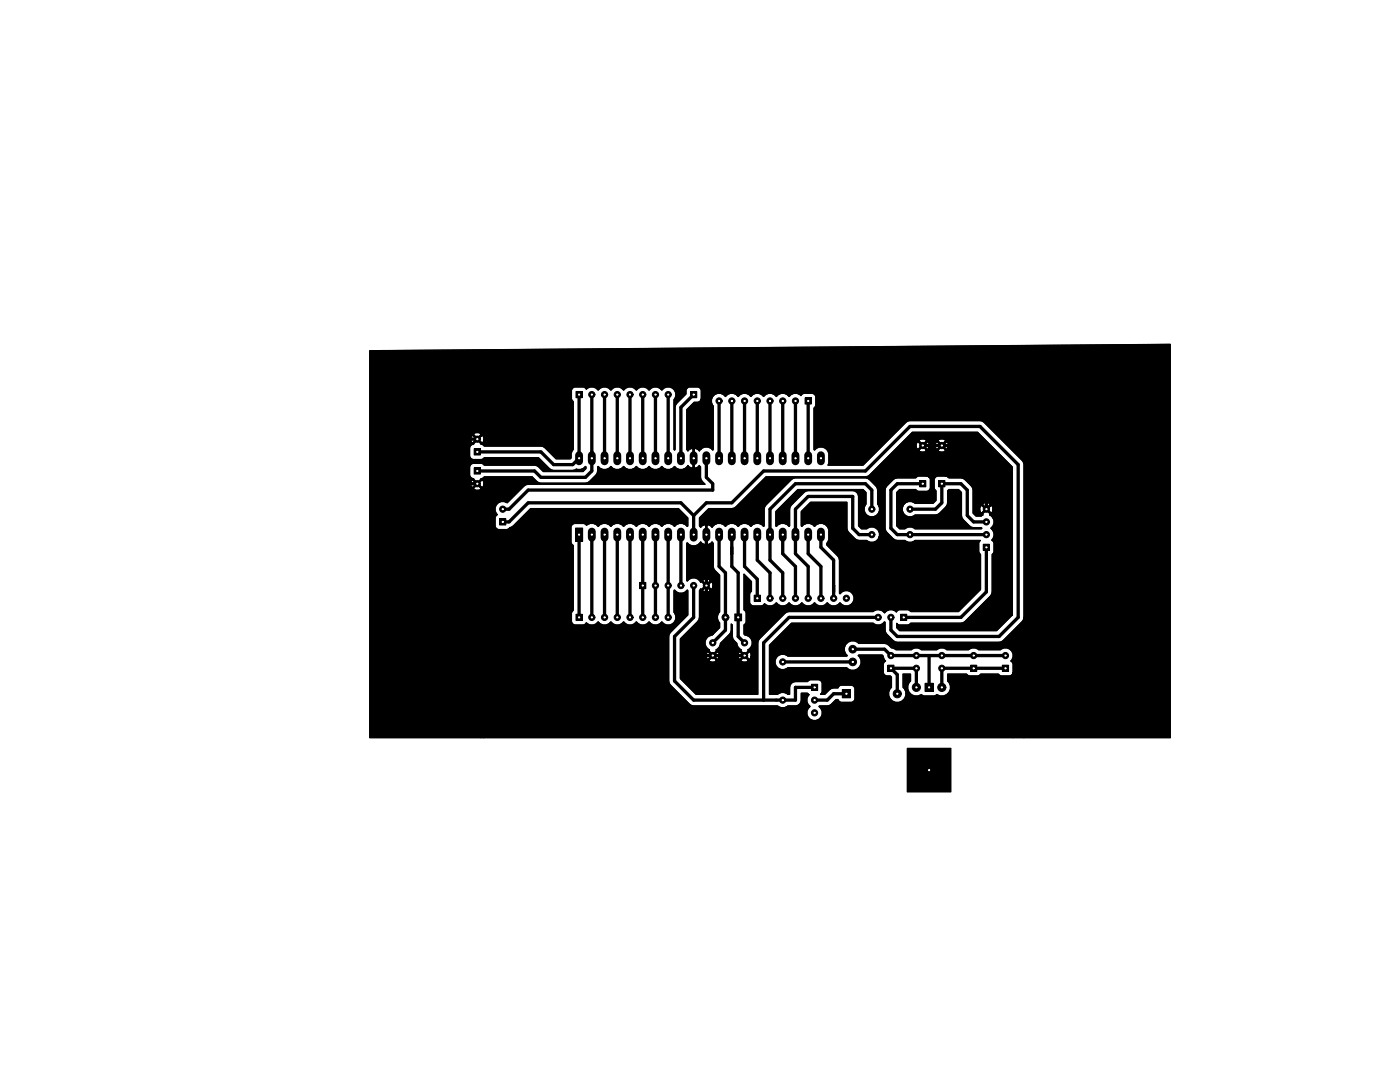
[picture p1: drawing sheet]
<svg xmlns="http://www.w3.org/2000/svg" width="279mm" height="216mm" viewBox="0 0 279 216" stroke-linecap="round" stroke-linejoin="round" font-family="sans-serif">
<g fill="#000">
<path d="M114.9 78.1h1.3v1.3h-1.3zM137.8 78.1h1.3v1.3h-1.3zM160.7 79.4h1.2v1.2h-1.2zM94.6 93.4h1.3v1.2h-1.3zM94.6 89.5h1.3v1.3h-1.3zM183.5 95.9h1.3v1.2h-1.3zM187.3 95.9h1.3v1.2h-1.3zM99.7 103.5h1.3v1.3h-1.3zM114.9 105.4h1.4v2.6h-1.4zM127.6 116.2h1.3v1.3h-1.3zM150.5 118.8h1.3v1.2h-1.3zM196.2 108.6h1.3v1.2h-1.3z"/>
<path d="M114.9 122.6h1.3v1.2h-1.3zM146.6 122.5h1.4v1.4h-1.4zM161.9 136.5h1.3v1.3h-1.3zM168.1 137.6h1.6v1.6h-1.6zM177.2 132.7h1.2v1.3h-1.2zM179.7 122.6h1.3v1.2h-1.3zM184.6 136.3h1.6v1.7h-1.6zM193.7 132.7h1.2v1.3h-1.2zM200 132.7h1.3v1.3h-1.3zM139.6 103.3l1.8-1.8 5.1-.1 6.4-6.3 20.3-.1 8.9-8.8h13l6.9 7v29.5l-3.1 3.1h-19.4l-.5-.6v-.8l.5 .3h1.7l.5-.4h10.1l.8-.3 5.3-5.4 .1-8 .4-.5v-1.7l-.5-.6a1.49 1.49 0 0 0-.2-2.4 1.52 1.52 0 0 0 .5-2.1l-.1-2-.1-.4h-.2l-.2 .1-.1-.5-.5-.2-.8 .2-.1 .2 .8 .7 .7-.7v.3l-.6 .6 .8 .7h.2l.2-.5v1.5l-.7-.5 .1-.3-.7-.7-.2 .2v-.4l-.8-.7h-.2l-.2 .5 .2 .9h.2l.8-.7v.4l-.6 .5 .1 .3-.3 .2h-1.1l-.6-.6-.1-5.1-1.9-1.8-2.9-.2v-6.7l-.2-.4h-.2l-.2 .1-.1-.5-.5-.2h-.5l-.3 .2-.1 .2 .8 .7 .7-.7v.3l-.6 .6 .8 .7h.2l.2-.5v6.2l-.6-.3v-5.2l-.7-.7-.2 .2v-.4l-.8-.7h-.2a.93 .93 0 0 0 .2 1.4l.8-.7v.4l-.6 .5 .1 .2a.93 .93 0 0 0 1.4-.2v5.2h-1.6l-.3 .1-.4 .6v1.7l.4 .5v1.9l-.6 .6h-3.6a1.54 1.54 0 0 0-2.1 .1 1.54 1.54 0 0 0 0 2.2 1.54 1.54 0 0 0 2.1 .1l4.5-.1 1.9-1.9 .1-2.9 .3-.2h1.9l.6 .6 .1 5 1.9 1.9 2.1 .2-.1 .1h-13.3l-.1-.1a1.48 1.48 0 0 0-1.9 .1h-1.1l-.5-.6v-6.6l.5-.6h3.2l.6 .3h1.7l.5-.3 .2-.3v-1.7l-.2-.4-.1-6.7-.1-.4h-.2l-.2 .1-.1-.5a.93 .93 0 0 0-1.4 .2l.8 .7 .7-.7v.3l-.6 .6 .8 .7h.2l.2-.5v6.2l-.6-.3v-5.2l-.7-.7-.2 .2v-.4l-.8-.7h-.2l-.2 .5 .2 .9h.2l.8-.7v.4l-.6 .5 .1 .2 .5 .2h.5l.3-.2 .1-.2v5.2h-1.6l-.6 .4-4.1 .1-1.6 1.5-.4 .8 .1 8.1 1.9 1.8 2 .1 .1 .2a1.48 1.48 0 0 0 1.9-.2h13.1l-.4 .6v1.7l.4 .5v7l-4.4 4.4h-9.6l-.5-.3h-1.7l-.6 .4-.2-.2a1.54 1.54 0 0 0-2.2 .4l-.4-.4-.6-.2v-15.3a1.53 1.53 0 0 0-2.5-.9h-1.1l-.6-.6v-5.8l-.3-.9-.8-.3-9.4 .1-3.1 3.2-.1 3.7-.1 .2a1.57 1.57 0 0 0-2.6 0l-.1-.2v-2.8l4.4-4.4h13l.6 .6v2.3a1.54 1.54 0 0 0 .1 2.1 1.54 1.54 0 0 0 2.2 0 1.54 1.54 0 0 0 0-2.1v-3.3l-1.9-1.8-14.4-.1-.9 .3-5.3 5.5-.1 3.7-.1 .2a1.57 1.57 0 0 0-2.5 0 1.57 1.57 0 0 0-2.6 0 1.57 1.57 0 0 0-2.5 0 1.58 1.58 0 0 0-2.7 .1l-.2-.3-.6-.2-.2 .1v3.7l.2 .2 .6-.3 .2-.3 .3 .3v4.6l.3 .8 .9 1v7.3a1.51 1.51 0 0 0 0 2.2v.9l-1.3 1.4v-10.1l-.2-.3-.2-.1-.2 .2-.1-.6-.4-.2h-.6l-.3 .2-.1 .2 .8 .8 .7-.8v.4l-.5 .5 .7 .8 .2-.1 .2-.5v9.6l-.6 .2v-9l-.7-.8-.8 .8 .1 .2a.93 .93 0 0 0 1.4-.2v9l-.3 .2a1.52 1.52 0 0 0 .2 2.6l-.1 .3 .7 .7 .8-.7-.1-.3a1.38 1.38 0 0 0 .9-1.2l2-2.2 .1-1.7 .3 .2 .1 2.7 .8 1a1.37 1.37 0 0 0 .8 1.2v.3l.7 .7 .7-.7-.1-.3a1.52 1.52 0 0 0 .9-1.6 1.52 1.52 0 0 0-1.4-1.3l-.2-.2v-1.8l.4-.6v-1.8l-.4-.6v-7.1l1.5 1.4v2l-.4 .5v1.7l.1 .3 .6 .4h1.7l.6-.5 .2 .3a1.54 1.54 0 0 0 2.1-.4 1.54 1.54 0 0 0 2.6 0 1.54 1.54 0 0 0 2.5 0 1.54 1.54 0 0 0 2.6 0 1.54 1.54 0 0 0 2.5 0 1.54 1.54 0 0 0 2.5 0 1.55 1.55 0 0 0 2.3 .2 1.55 1.55 0 0 0 0-2.3 1.55 1.55 0 0 0-2.3 .3l-.1-.1v-6.6l-.3-.9-2.2-2.2v-.3l.4-.8v-1.9a1.6 1.6 0 0 0-1.2-1.2 1.6 1.6 0 0 0-1.6 .6 1.57 1.57 0 0 0-2.6 0l-.1-.2v-2.8l1.9-1.9h7.2l.1 5.7 1.9 1.8 2 .1a1.53 1.53 0 0 0 2.5-.8v14.7h-.5l-.7 .3h-16.8l-.8 .4-5.4 5.4-.1 10.7h-1.3v-7.5l-.2-.9h-.2l-.7 .7 .7 .7h.2l.2-.5v7.5h-.6v-6.8l-.7-.7-.2 .2v-.4l-.7-.7h-.3l-.1 .5 .1 .9h.3l.7-.7v.4l-.5 .5v.3l.5 .1h.5l.4-.1v-.3v6.8h-5.7v-7.5l-.2-.9h-.2l-.8 .7 .8 .7h.2l.2-.5v7.5h-.6v-6.8l-.8-.7-.1 .2v-.4l-.8-.7h-.2l-.2 .5 .2 .9h.2l.8-.7v.4l-.6 .5 .1 .3 .5 .1h.5l.3-.1 .1-.3v6.8h-4.1l-3.1-3.1v-7.9l3.7-3.9 .1-5.8 .2-.3 .3 .1 .7-.8-.7-.7-.3 .1-.1-.2a1.55 1.55 0 0 0-2.5 0l-.2-.2v-7.4l.2-.1 .3 .4a1.59 1.59 0 0 0 2.3-.6l.3 .3 .5 .3 .2-.2v-3.7l-.2-.1-.5 .2-.3 .3-.2-.3zM181.1 149.3h8.7v8.7h-8.7zM73.8 70l159.8-1.3v78.5h-29.2v-54.5l-.4-.8-7.6-7.6-.8-.4-14.4 .1-9 8.8h-7l.2-.4v-1.9a1.6 1.6 0 0 0-1.2-1.3 1.6 1.6 0 0 0-1.6 .6l-.2-.1v-8.3l.4-.5v-1.8l-.1-.3-.5-.3h-1.8l-.6 .4-.2-.2a1.54 1.54 0 0 0-2.1 .4 1.54 1.54 0 0 0-2.6 0 1.54 1.54 0 0 0-2.5 0 1.54 1.54 0 0 0-2.5 0 1.54 1.54 0 0 0-2.6 0 1.54 1.54 0 0 0-2.5 0 1.54 1.54 0 0 0-2.2-.3 1.54 1.54 0 0 0-.2 2.2v8.7l-.2 .1a1.55 1.55 0 0 0-2.2-.2v-11.7l-.2-.3-.5-.4h-1.7l-.3 .1-.4 .6v.7l-2.1 2.2-.1 8.9-.1 .1-.1-.1v-10a1.54 1.54 0 0 0-.2-2.2 1.54 1.54 0 0 0-2.2 .4 1.54 1.54 0 0 0-2.6 0 1.54 1.54 0 0 0-2.5 0 1.54 1.54 0 0 0-2.5 0 1.54 1.54 0 0 0-2.6 0 1.54 1.54 0 0 0-2.5 0 1.51 1.51 0 0 0-2.4-.2l-.6-.5h-1.7l-.3 .1-.4 .6v1.7l.4 .5v9.6l-.4 .8v.9l-.2 .2h-2.8l-2.2-2.2-.8-.4h-11.3l-.2-1.7-.1-.3-.2-.1-.2 .2-.1-.6a.93 .93 0 0 0-1.4 .2l.8 .7 .7-.7v.4l-.6 .5 .8 .8 .2-.1 .2-.5v1.1l-.6-.3-.7-.8-.2 .2v-.4l-.8-.7-.2 .1-.2 .4 .2 .9 .2 .1 .8-.8v.4l-.6 .6-.4 .2-.4 .5v1.7l.1 .3 .6 .4h1.7l.6-.4h10.8l2.2 2.2 .8 .4h3.8l.7-.3 .9 .1 .6-.3 .3-.3 .2 .1v.3l-.6 .6h-8l-.9-.9-.8-.4h-10l-.6-.3h-1.7l-.3 .1-.4 .5v1.7l.4 .6 .4 .1 .8 .8 .7-.8 .4-.1 .3-.3h9.5l.9 1 .9 .3h8.8l.9-.3 1.2-1.3 .3-.4 .2-1.3a1.57 1.57 0 0 0 2.5 0 1.57 1.57 0 0 0 2.6 0 1.57 1.57 0 0 0 2.5 0 1.57 1.57 0 0 0 2.5 0 1.57 1.57 0 0 0 2.6 0 1.57 1.57 0 0 0 2.5 0 1.57 1.57 0 0 0 2.7-.2l.2 .3 .6 .2 .2-.1v-3.7l-.2-.1-.6 .2-.2 .3-.3-.3v-7.9l1.5-1.5 1.1-.2 .4-.5v10l-.4 .4-.3-.3-.5-.2-.2 .1v3.7l.2 .1 .5-.2 .3-.3 .2 .3 .1 2.5 .8 .9h-35.3l-.8 .4-3.4 3.3a1.53 1.53 0 0 0-2.1 .3 1.53 1.53 0 0 0 .2 2.1l-.5 .6v1.7l.1 .3 .6 .4h1.7l1.2-.7 3.5-3.5h29.5l1.9 1.8v1.6l-.1 .2-.4-.4a1.59 1.59 0 0 0-2.2 .4 1.57 1.57 0 0 0-2.5 0 1.57 1.57 0 0 0-2.6 0 1.57 1.57 0 0 0-2.5 0 1.57 1.57 0 0 0-2.5 0 1.57 1.57 0 0 0-2.6 0 1.57 1.57 0 0 0-2.5 0 1.55 1.55 0 0 0-2.3-.3l-.6-.3h-1.9l-.3 .1-.3 .5v3.1l.4 .6v13l-.4 .5v1.8l.2 .3 .5 .3h1.7l.6-.5 .2 .3a1.54 1.54 0 0 0 2.2-.4 1.54 1.54 0 0 0 2.5 0 1.54 1.54 0 0 0 2.6 0 1.54 1.54 0 0 0 2.5 0 1.54 1.54 0 0 0 2.5 0 1.54 1.54 0 0 0 2.6 0 1.54 1.54 0 0 0 2.2 .3 1.54 1.54 0 0 0 .2-2.2v-4.4l.1-.1a1.54 1.54 0 0 0 2.6 0l.1 .1v4.9l-3.5 3.5-.3 .8v8.9l.3 .8 3.8 3.8 .8 .4h16.8l.1 .1a1.48 1.48 0 0 0 1.9-.1h1.6l.8-.4 .3-.8v-1.4h1.3l.3 .3a1.5 1.5 0 0 0 .2 2.4 1.55 1.55 0 0 0-.3 2.3 1.55 1.55 0 0 0 2.3 0 1.55 1.55 0 0 0-.3-2.3l.2-.1 1.9-.1 1.3-1.2h.4l.4 .4 .3 .1h2.1l.5-.3 .1-.3v-2.1l-.3-.6-.3-.1h-2.1l-.3 .1-.4 .5h-.8a2.58 2.58 0 0 0-1.8 1.2h-.9l.4-.5v-1.7l-.4-.5-.3-.2h-1.7l-.5 .4h-2.4a1.16 1.16 0 0 0-1.2 1.2v1.3h-.4a1.45 1.45 0 0 0-2 0h-1.6v-9.8l4.4-4.4h16.3a1.49 1.49 0 0 0 2.2-.2l.1 .1 .1 2 1.5 1.6 .9 .4h20.3l.8-.4 3.8-3.8 .4-.8v24h-2.2v-14.7l-.5-.6a1.53 1.53 0 0 0 .1-2.1 1.53 1.53 0 0 0-2.1-.1h-4.4l-.1-.2a1.48 1.48 0 0 0-1.9 .2h-4.3l-.2-.2a1.48 1.48 0 0 0-1.8 .2h-3.1l-.2-.2a1.48 1.48 0 0 0-1.8 .2h-3.1l-.9-.4-.9-.8-.5-.1h-5.1a1.67 1.67 0 0 0-2.5 0 1.67 1.67 0 0 0 .2 2.4l-.1 .1h-11.8a1.54 1.54 0 0 0-2.1 .1 1.54 1.54 0 0 0 0 2.1 1.54 1.54 0 0 0 2.1 .1h11.8l.2 .3a1.68 1.68 0 0 0 2.3-.4 1.68 1.68 0 0 0-.2-2.3l.1-.1h4.6l.7 1.2-.4 .6v1.7l.3 .5 1.1 .2 .2 .2v2.1a1.73 1.73 0 0 0-.1 2.5 1.73 1.73 0 0 0 2.5 0 1.73 1.73 0 0 0-.1-2.5v-2.7h1.5v1.4a1.73 1.73 0 0 0-.2 2.4 1.73 1.73 0 0 0 2.4 .3l.5 .3h2.1l.5-.3a1.73 1.73 0 0 0 2.3-.3 1.73 1.73 0 0 0-.2-2.4v-1.4h3.8l.5 .4h1.8l.5-.4h3.6l.5 .4h1.7l.3-.1 .4-.6v13h-105.6v-50.5l-.2-.9h-.2l-.8 .7 .8 .8 .2-.1 .2-.5v50.5h-.6v-49.8l-.7-.7-.2 .2v-.4l-.8-.7h-.2l-.2 .5 .2 .9 .2 .1 .8-.8v.4l-.6 .5 .1 .3 .5 .1h.5l.3-.1 .1-.3v49.8h-22.2z"/>
<circle cx="118.1" cy="78.7" r=".62"/>
<circle cx="120.6" cy="78.7" r=".62"/>
<circle cx="123.2" cy="78.7" r=".62"/>
<circle cx="125.7" cy="78.7" r=".62"/>
<circle cx="128.3" cy="78.7" r=".62"/>
<circle cx="130.8" cy="78.7" r=".62"/>
<circle cx="133.3" cy="78.7" r=".62"/>
<circle cx="95.2" cy="96.5" r=".62"/>
<circle cx="95.2" cy="87.6" r=".62"/>
<circle cx="143.5" cy="80" r=".62"/>
<circle cx="146" cy="80" r=".62"/>
<circle cx="148.6" cy="80" r=".62"/>
<circle cx="151.1" cy="80" r=".62"/>
<circle cx="153.7" cy="80" r=".62"/>
<circle cx="156.2" cy="80" r=".62"/>
<circle cx="158.7" cy="80" r=".62"/>
<circle cx="184.1" cy="88.9" r=".62"/>
<circle cx="188" cy="88.9" r=".62"/>
<circle cx="100.3" cy="101.6" r=".62"/>
<circle cx="130.8" cy="116.8" r=".62"/>
<circle cx="133.3" cy="116.8" r=".62"/>
<circle cx="135.9" cy="116.8" r=".62"/>
<circle cx="138.4" cy="116.8" r=".62"/>
<circle cx="141" cy="116.8" r=".62"/>
<circle cx="153.7" cy="119.4" r=".62"/>
<circle cx="156.2" cy="119.4" r=".62"/>
<circle cx="158.7" cy="119.4" r=".62"/>
<circle cx="161.3" cy="119.4" r=".62"/>
<circle cx="163.8" cy="119.4" r=".62"/>
<circle cx="166.4" cy="119.4" r=".62"/>
<circle cx="168.9" cy="119.4" r=".62"/>
<circle cx="174" cy="101.6" r=".62"/>
<circle cx="174" cy="106.7" r=".62"/>
<circle cx="181.6" cy="101.6" r=".62"/>
<circle cx="181.6" cy="106.7" r=".62"/>
<circle cx="196.8" cy="104.1" r=".62"/>
<circle cx="196.8" cy="101.6" r=".62"/>
<circle cx="196.8" cy="106.7" r=".62"/>
<circle cx="118.1" cy="123.2" r=".62"/>
<circle cx="120.6" cy="123.2" r=".62"/>
<circle cx="123.2" cy="123.2" r=".62"/>
<circle cx="125.7" cy="123.2" r=".62"/>
<circle cx="128.3" cy="123.2" r=".62"/>
<circle cx="130.8" cy="123.2" r=".62"/>
<circle cx="133.3" cy="123.2" r=".62"/>
<circle cx="142.2" cy="128.3" r=".62"/>
<circle cx="142.2" cy="130.8" r=".62"/>
<circle cx="144.8" cy="123.2" r=".69"/>
<circle cx="148.6" cy="130.8" r=".62"/>
<circle cx="148.6" cy="128.3" r=".62"/>
<circle cx="156.2" cy="139.7" r=".62"/>
<circle cx="156.2" cy="132.1" r=".62"/>
<circle cx="162.6" cy="139.7" r=".62"/>
<circle cx="170.2" cy="132.1" r=".76"/>
<circle cx="170.2" cy="129.5" r=".76"/>
<circle cx="175.3" cy="123.2" r=".62"/>
<circle cx="177.8" cy="123.2" r=".62"/>
<circle cx="177.8" cy="130.8" r=".62"/>
<circle cx="179.1" cy="138.4" r=".81"/>
<circle cx="182.9" cy="133.3" r=".62"/>
<circle cx="182.9" cy="130.8" r=".62"/>
<circle cx="182.9" cy="137.2" r=".81"/>
<circle cx="188" cy="130.8" r=".62"/>
<circle cx="188" cy="133.3" r=".62"/>
<circle cx="188" cy="137.2" r=".81"/>
<circle cx="194.3" cy="130.8" r=".62"/>
<circle cx="200.7" cy="130.8" r=".62"/>
<circle cx="162.6" cy="142.2" r=".62"/>
</g>
<g fill="none" stroke="#000" stroke-width=".2">
<path d="M73.8 70l159.8-1.3v78.5h-29.2v-54.5l-.4-.8-7.6-7.6-.8-.4-14.4 .1-9 8.8h-7l.2-.4v-1.9a1.6 1.6 0 0 0-1.2-1.3 1.6 1.6 0 0 0-1.6 .6l-.2-.1v-8.3l.4-.5v-1.8l-.1-.3-.5-.3h-1.8l-.6 .4-.2-.2a1.54 1.54 0 0 0-2.1 .4 1.54 1.54 0 0 0-2.6 0 1.54 1.54 0 0 0-2.5 0 1.54 1.54 0 0 0-2.5 0 1.54 1.54 0 0 0-2.6 0 1.54 1.54 0 0 0-2.5 0 1.54 1.54 0 0 0-2.2-.3 1.54 1.54 0 0 0-.2 2.2v8.7l-.2 .1a1.55 1.55 0 0 0-2.2-.2v-11.7l-.2-.3-.5-.4h-1.7l-.3 .1-.4 .6v.7l-2.1 2.2-.1 8.9-.1 .1-.1-.1v-10a1.54 1.54 0 0 0-.2-2.2 1.54 1.54 0 0 0-2.2 .4 1.54 1.54 0 0 0-2.6 0 1.54 1.54 0 0 0-2.5 0 1.54 1.54 0 0 0-2.5 0 1.54 1.54 0 0 0-2.6 0 1.54 1.54 0 0 0-2.5 0 1.51 1.51 0 0 0-2.4-.2l-.6-.5h-1.7l-.3 .1-.4 .6v1.7l.4 .5v9.6l-.4 .8v.9l-.2 .2h-2.8l-2.2-2.2-.8-.4h-11.3l-.2-1.7-.1-.3-.2-.1-.2 .2-.1-.6a.93 .93 0 0 0-1.4 .2l.8 .7 .7-.7v.4l-.6 .5 .8 .8 .2-.1 .2-.5v1.1l-.6-.3-.7-.8-.2 .2v-.4l-.8-.7-.2 .1-.2 .4 .2 .9 .2 .1 .8-.8v.4l-.6 .6-.4 .2-.4 .5v1.7l.1 .3 .6 .4h1.7l.6-.4h10.8l2.2 2.2 .8 .4h3.8l.7-.3 .9 .1 .6-.3 .3-.3 .2 .1v.3l-.6 .6h-8l-.9-.9-.8-.4h-10l-.6-.3h-1.7l-.3 .1-.4 .5v1.7l.4 .6 .4 .1 .8 .8 .7-.8 .4-.1 .3-.3h9.5l.9 1 .9 .3h8.8l.9-.3 1.2-1.3 .3-.4 .2-1.3a1.57 1.57 0 0 0 2.5 0 1.57 1.57 0 0 0 2.6 0 1.57 1.57 0 0 0 2.5 0 1.57 1.57 0 0 0 2.5 0 1.57 1.57 0 0 0 2.6 0 1.57 1.57 0 0 0 2.5 0 1.57 1.57 0 0 0 2.7-.2l.2 .3 .6 .2 .2-.1v-3.7l-.2-.1-.6 .2-.2 .3-.3-.3v-7.9l1.5-1.5 1.1-.2 .4-.5v10l-.4 .4-.3-.3-.5-.2-.2 .1v3.7l.2 .1 .5-.2 .3-.3 .2 .3 .1 2.5 .8 .9h-35.3l-.8 .4-3.4 3.3a1.53 1.53 0 0 0-2.1 .3 1.53 1.53 0 0 0 .2 2.1l-.5 .6v1.7l.1 .3 .6 .4h1.7l1.2-.7 3.5-3.5h29.5l1.9 1.8v1.6l-.1 .2-.4-.4a1.59 1.59 0 0 0-2.2 .4 1.57 1.57 0 0 0-2.5 0 1.57 1.57 0 0 0-2.6 0 1.57 1.57 0 0 0-2.5 0 1.57 1.57 0 0 0-2.5 0 1.57 1.57 0 0 0-2.6 0 1.57 1.57 0 0 0-2.5 0 1.55 1.55 0 0 0-2.3-.3l-.6-.3h-1.9l-.3 .1-.3 .5v3.1l.4 .6v13l-.4 .5v1.8l.2 .3 .5 .3h1.7l.6-.5 .2 .3a1.54 1.54 0 0 0 2.2-.4 1.54 1.54 0 0 0 2.5 0 1.54 1.54 0 0 0 2.6 0 1.54 1.54 0 0 0 2.5 0 1.54 1.54 0 0 0 2.5 0 1.54 1.54 0 0 0 2.6 0 1.54 1.54 0 0 0 2.2 .3 1.54 1.54 0 0 0 .2-2.2v-4.4l.1-.1a1.54 1.54 0 0 0 2.6 0l.1 .1v4.9l-3.5 3.5-.3 .8v8.9l.3 .8 3.8 3.8 .8 .4h16.8l.1 .1a1.48 1.48 0 0 0 1.9-.1h1.6l.8-.4 .3-.8v-1.4h1.3l.3 .3a1.5 1.5 0 0 0 .2 2.4 1.55 1.55 0 0 0-.3 2.3 1.55 1.55 0 0 0 2.3 0 1.55 1.55 0 0 0-.3-2.3l.2-.1 1.9-.1 1.3-1.2h.4l.4 .4 .3 .1h2.1l.5-.3 .1-.3v-2.1l-.3-.6-.3-.1h-2.1l-.3 .1-.4 .5h-.8a2.58 2.58 0 0 0-1.8 1.2h-.9l.4-.5v-1.7l-.4-.5-.3-.2h-1.7l-.5 .4h-2.4a1.16 1.16 0 0 0-1.2 1.2v1.3h-.4a1.45 1.45 0 0 0-2 0h-1.6v-9.8l4.4-4.4h16.3a1.49 1.49 0 0 0 2.2-.2l.1 .1 .1 2 1.5 1.6 .9 .4h20.3l.8-.4 3.8-3.8 .4-.8v24h-2.2v-14.7l-.5-.6a1.53 1.53 0 0 0 .1-2.1 1.53 1.53 0 0 0-2.1-.1h-4.4l-.1-.2a1.48 1.48 0 0 0-1.9 .2h-4.3l-.2-.2a1.48 1.48 0 0 0-1.8 .2h-3.1l-.2-.2a1.48 1.48 0 0 0-1.8 .2h-3.1l-.9-.4-.9-.8-.5-.1h-5.1a1.67 1.67 0 0 0-2.5 0 1.67 1.67 0 0 0 .2 2.4l-.1 .1h-11.8a1.54 1.54 0 0 0-2.1 .1 1.54 1.54 0 0 0 0 2.1 1.54 1.54 0 0 0 2.1 .1h11.8l.2 .3a1.68 1.68 0 0 0 2.3-.4 1.68 1.68 0 0 0-.2-2.3l.1-.1h4.6l.7 1.2-.4 .6v1.7l.3 .5 1.1 .2 .2 .2v2.1a1.73 1.73 0 0 0-.1 2.5 1.73 1.73 0 0 0 2.5 0 1.73 1.73 0 0 0-.1-2.5v-2.7h1.5v1.4a1.73 1.73 0 0 0-.2 2.4 1.73 1.73 0 0 0 2.4 .3l.5 .3h2.1l.5-.3a1.73 1.73 0 0 0 2.3-.3 1.73 1.73 0 0 0-.2-2.4v-1.4h3.8l.5 .4h1.8l.5-.4h3.6l.5 .4h1.7l.3-.1 .4-.6v13h-105.6v-50.5l-.2-.9h-.2l-.8 .7 .8 .8 .2-.1 .2-.5v50.5h-.6v-49.8l-.7-.7-.2 .2v-.4l-.8-.7h-.2l-.2 .5 .2 .9 .2 .1 .8-.8v.4l-.6 .5 .1 .3 .5 .1h.5l.3-.1 .1-.3v49.8h-22.2zM114.9 78.1h1.3v1.3h-1.3zM137.8 78.1h1.3v1.3h-1.3zM160.7 79.4h1.2v1.2h-1.2zM94.6 93.4h1.3v1.2h-1.3zM94.6 89.5h1.3v1.3h-1.3zM183.5 95.9h1.3v1.2h-1.3zM187.3 95.9h1.3v1.2h-1.3zM99.7 103.5h1.3v1.3h-1.3zM114.9 105.4h1.4v2.6h-1.4zM127.6 116.2h1.3v1.3h-1.3zM139.6 103.3l1.8-1.8 5.1-.1 6.4-6.3 20.3-.1 8.9-8.8h13l6.9 7v29.5l-3.1 3.1h-19.4l-.5-.6v-.8l.5 .3h1.7l.5-.4h10.1l.8-.3 5.3-5.4 .1-8 .4-.5v-1.7l-.5-.6a1.49 1.49 0 0 0-.2-2.4 1.52 1.52 0 0 0 .5-2.1l-.1-2-.1-.4h-.2l-.2 .1-.1-.5-.5-.2-.8 .2-.1 .2 .8 .7 .7-.7v.3l-.6 .6 .8 .7h.2l.2-.5v1.5l-.7-.5 .1-.3-.7-.7-.2 .2v-.4l-.8-.7h-.2l-.2 .5 .2 .9h.2l.8-.7v.4l-.6 .5 .1 .3-.3 .2h-1.1l-.6-.6-.1-5.1-1.9-1.8-2.9-.2v-6.7l-.2-.4h-.2l-.2 .1-.1-.5-.5-.2h-.5l-.3 .2-.1 .2 .8 .7 .7-.7v.3l-.6 .6 .8 .7h.2l.2-.5v6.2l-.6-.3v-5.2l-.7-.7-.2 .2v-.4l-.8-.7h-.2a.93 .93 0 0 0 .2 1.4l.8-.7v.4l-.6 .5 .1 .2a.93 .93 0 0 0 1.4-.2v5.2h-1.6l-.3 .1-.4 .6v1.7l.4 .5v1.9l-.6 .6h-3.6a1.54 1.54 0 0 0-2.1 .1 1.54 1.54 0 0 0 0 2.2 1.54 1.54 0 0 0 2.1 .1l4.5-.1 1.9-1.9 .1-2.9 .3-.2h1.9l.6 .6 .1 5 1.9 1.9 2.1 .2-.1 .1h-13.3l-.1-.1a1.48 1.48 0 0 0-1.9 .1h-1.1l-.5-.6v-6.6l.5-.6h3.2l.6 .3h1.7l.5-.3 .2-.3v-1.7l-.2-.4-.1-6.7-.1-.4h-.2l-.2 .1-.1-.5a.93 .93 0 0 0-1.4 .2l.8 .7 .7-.7v.3l-.6 .6 .8 .7h.2l.2-.5v6.2l-.6-.3v-5.2l-.7-.7-.2 .2v-.4l-.8-.7h-.2l-.2 .5 .2 .9h.2l.8-.7v.4l-.6 .5 .1 .2 .5 .2h.5l.3-.2 .1-.2v5.2h-1.6l-.6 .4-4.1 .1-1.6 1.5-.4 .8 .1 8.1 1.9 1.8 2 .1 .1 .2a1.48 1.48 0 0 0 1.9-.2h13.1l-.4 .6v1.7l.4 .5v7l-4.4 4.4h-9.6l-.5-.3h-1.7l-.6 .4-.2-.2a1.54 1.54 0 0 0-2.2 .4l-.4-.4-.6-.2v-15.3a1.53 1.53 0 0 0-2.5-.9h-1.1l-.6-.6v-5.8l-.3-.9-.8-.3-9.4 .1-3.1 3.2-.1 3.7-.1 .2a1.57 1.57 0 0 0-2.6 0l-.1-.2v-2.8l4.4-4.4h13l.6 .6v2.3a1.54 1.54 0 0 0 .1 2.1 1.54 1.54 0 0 0 2.2 0 1.54 1.54 0 0 0 0-2.1v-3.3l-1.9-1.8-14.4-.1-.9 .3-5.3 5.5-.1 3.7-.1 .2a1.57 1.57 0 0 0-2.5 0 1.57 1.57 0 0 0-2.6 0 1.57 1.57 0 0 0-2.5 0 1.58 1.58 0 0 0-2.7 .1l-.2-.3-.6-.2-.2 .1v3.7l.2 .2 .6-.3 .2-.3 .3 .3v4.6l.3 .8 .9 1v7.3a1.51 1.51 0 0 0 0 2.2v.9l-1.3 1.4v-10.1l-.2-.3-.2-.1-.2 .2-.1-.6-.4-.2h-.6l-.3 .2-.1 .2 .8 .8 .7-.8v.4l-.5 .5 .7 .8 .2-.1 .2-.5v9.6l-.6 .2v-9l-.7-.8-.8 .8 .1 .2a.93 .93 0 0 0 1.4-.2v9l-.3 .2a1.52 1.52 0 0 0 .2 2.6l-.1 .3 .7 .7 .8-.7-.1-.3a1.38 1.38 0 0 0 .9-1.2l2-2.2 .1-1.7 .3 .2 .1 2.7 .8 1a1.37 1.37 0 0 0 .8 1.2v.3l.7 .7 .7-.7-.1-.3a1.52 1.52 0 0 0 .9-1.6 1.52 1.52 0 0 0-1.4-1.3l-.2-.2v-1.8l.4-.6v-1.8l-.4-.6v-7.1l1.5 1.4v2l-.4 .5v1.7l.1 .3 .6 .4h1.7l.6-.5 .2 .3a1.54 1.54 0 0 0 2.1-.4 1.54 1.54 0 0 0 2.6 0 1.54 1.54 0 0 0 2.5 0 1.54 1.54 0 0 0 2.6 0 1.54 1.54 0 0 0 2.5 0 1.54 1.54 0 0 0 2.5 0 1.55 1.55 0 0 0 2.3 .2 1.55 1.55 0 0 0 0-2.3 1.55 1.55 0 0 0-2.3 .3l-.1-.1v-6.6l-.3-.9-2.2-2.2v-.3l.4-.8v-1.9a1.6 1.6 0 0 0-1.2-1.2 1.6 1.6 0 0 0-1.6 .6 1.57 1.57 0 0 0-2.6 0l-.1-.2v-2.8l1.9-1.9h7.2l.1 5.7 1.9 1.8 2 .1a1.53 1.53 0 0 0 2.5-.8v14.7h-.5l-.7 .3h-16.8l-.8 .4-5.4 5.4-.1 10.7h-1.3v-7.5l-.2-.9h-.2l-.7 .7 .7 .7h.2l.2-.5v7.5h-.6v-6.8l-.7-.7-.2 .2v-.4l-.7-.7h-.3l-.1 .5 .1 .9h.3l.7-.7v.4l-.5 .5v.3l.5 .1h.5l.4-.1v-.3v6.8h-5.7v-7.5l-.2-.9h-.2l-.8 .7 .8 .7h.2l.2-.5v7.5h-.6v-6.8l-.8-.7-.1 .2v-.4l-.8-.7h-.2l-.2 .5 .2 .9h.2l.8-.7v.4l-.6 .5 .1 .3 .5 .1h.5l.3-.1 .1-.3v6.8h-4.1l-3.1-3.1v-7.9l3.7-3.9 .1-5.8 .2-.3 .3 .1 .7-.8-.7-.7-.3 .1-.1-.2a1.55 1.55 0 0 0-2.5 0l-.2-.2v-7.4l.2-.1 .3 .4a1.59 1.59 0 0 0 2.3-.6l.3 .3 .5 .3 .2-.2v-3.7l-.2-.1-.5 .2-.3 .3-.2-.3z"/>
<path d="M150.5 118.8h1.3v1.2h-1.3zM196.2 108.6h1.3v1.2h-1.3zM114.9 122.6h1.3v1.2h-1.3zM146.6 122.5h1.4v1.4h-1.4zM161.9 136.5h1.3v1.3h-1.3zM168.1 137.6h1.6v1.6h-1.6zM177.2 132.7h1.2v1.3h-1.2zM179.7 122.6h1.3v1.2h-1.3zM184.6 136.3h1.6v1.7h-1.6zM193.7 132.7h1.2v1.3h-1.2zM200 132.7h1.3v1.3h-1.3zM181.1 149.3h8.7v8.7h-8.7z"/>
<circle cx="118.1" cy="78.7" r=".62"/>
<circle cx="120.6" cy="78.7" r=".62"/>
<circle cx="123.2" cy="78.7" r=".62"/>
<circle cx="125.7" cy="78.7" r=".62"/>
<circle cx="128.3" cy="78.7" r=".62"/>
<circle cx="130.8" cy="78.7" r=".62"/>
<circle cx="133.3" cy="78.7" r=".62"/>
<circle cx="95.2" cy="96.5" r=".62"/>
<circle cx="95.2" cy="87.6" r=".62"/>
<circle cx="143.5" cy="80" r=".62"/>
<circle cx="146" cy="80" r=".62"/>
<circle cx="148.6" cy="80" r=".62"/>
<circle cx="151.1" cy="80" r=".62"/>
<circle cx="153.7" cy="80" r=".62"/>
<circle cx="156.2" cy="80" r=".62"/>
<circle cx="158.7" cy="80" r=".62"/>
<circle cx="184.1" cy="88.9" r=".62"/>
<circle cx="188" cy="88.9" r=".62"/>
<circle cx="100.3" cy="101.6" r=".62"/>
<circle cx="130.8" cy="116.8" r=".62"/>
<circle cx="133.3" cy="116.8" r=".62"/>
<circle cx="135.9" cy="116.8" r=".62"/>
<circle cx="138.4" cy="116.8" r=".62"/>
<circle cx="141" cy="116.8" r=".62"/>
<circle cx="153.7" cy="119.4" r=".62"/>
<circle cx="156.2" cy="119.4" r=".62"/>
<circle cx="158.7" cy="119.4" r=".62"/>
<circle cx="161.3" cy="119.4" r=".62"/>
<circle cx="163.8" cy="119.4" r=".62"/>
<circle cx="166.4" cy="119.4" r=".62"/>
<circle cx="168.9" cy="119.4" r=".62"/>
<circle cx="174" cy="101.6" r=".62"/>
<circle cx="174" cy="106.7" r=".62"/>
<circle cx="181.6" cy="101.6" r=".62"/>
<circle cx="181.6" cy="106.7" r=".62"/>
<circle cx="196.8" cy="104.1" r=".62"/>
<circle cx="196.8" cy="101.6" r=".62"/>
<circle cx="196.8" cy="106.7" r=".62"/>
<circle cx="118.1" cy="123.2" r=".62"/>
<circle cx="120.6" cy="123.2" r=".62"/>
<circle cx="123.2" cy="123.2" r=".62"/>
<circle cx="125.7" cy="123.2" r=".62"/>
<circle cx="128.3" cy="123.2" r=".62"/>
<circle cx="130.8" cy="123.2" r=".62"/>
<circle cx="133.3" cy="123.2" r=".62"/>
<circle cx="142.2" cy="128.3" r=".62"/>
<circle cx="142.2" cy="130.8" r=".62"/>
<circle cx="144.8" cy="123.2" r=".69"/>
<circle cx="148.6" cy="130.8" r=".62"/>
<circle cx="148.6" cy="128.3" r=".62"/>
<circle cx="156.2" cy="139.7" r=".62"/>
<circle cx="156.2" cy="132.1" r=".62"/>
<circle cx="162.6" cy="139.7" r=".62"/>
<circle cx="170.2" cy="132.1" r=".76"/>
<circle cx="170.2" cy="129.5" r=".76"/>
<circle cx="175.3" cy="123.2" r=".62"/>
<circle cx="177.8" cy="123.2" r=".62"/>
<circle cx="177.8" cy="130.8" r=".62"/>
<circle cx="179.1" cy="138.4" r=".81"/>
<circle cx="182.9" cy="133.3" r=".62"/>
<circle cx="182.9" cy="130.8" r=".62"/>
<circle cx="182.9" cy="137.2" r=".81"/>
<circle cx="188" cy="130.8" r=".62"/>
<circle cx="188" cy="133.3" r=".62"/>
<circle cx="188" cy="137.2" r=".81"/>
<circle cx="194.3" cy="130.8" r=".62"/>
<circle cx="200.7" cy="130.8" r=".62"/>
<circle cx="162.6" cy="142.2" r=".62"/>
</g>
<g fill="none" stroke="#000" stroke-width="1.6">
<path d="M115.6 90.8v1.2M118.1 90.8v1.2M120.7 90.8v1.2M123.2 90.8v1.2M125.7 90.8v1.2M128.3 90.8v1.2M130.8 90.8v1.2M133.4 90.8v1.2M135.9 90.8v1.2M138.4 90.8v1.2M141 90.8v1.2M143.5 90.8v1.2"/>
<path d="M146.1 90.8v1.2M148.6 90.8v1.2M151.1 90.8v1.2M153.7 90.8v1.2M156.2 90.8v1.2M158.8 90.8v1.2M161.3 90.8v1.2M163.8 90.8v1.2M118.1 106.1v1.2M120.7 106.1v1.2M123.2 106.1v1.2M125.7 106.1v1.2"/>
<path d="M128.3 106.1v1.2M130.8 106.1v1.2M133.4 106.1v1.2M135.9 106.1v1.2M138.4 106.1v1.2M141 106.1v1.2M143.5 106.1v1.2M146.1 106.1v1.2M148.6 106.1v1.2M151.1 106.1v1.2M153.7 106.1v1.2M156.2 106.1v1.2"/>
<path d="M158.8 106.1v1.2M161.3 106.1v1.2M163.8 106.1v1.2"/>
</g>
<g fill="none" stroke="#000" stroke-width=".66">
<path d="M115.6 78.7v12.7l-1.3 1.3h-3.8l-2.5-2.5h-12.7M118.1 78.7v15.3l-1.3 1.3h-8.8l-1.3-1.3h-11.4M120.7 78.7v12.7M123.2 78.7v12.7M125.7 78.7v12.7M128.3 78.7v12.7M130.8 78.7v12.7M133.4 78.7v12.7M138.4 78.7l-2.5 2.6v10.1M95.3 87.6h-5.1l-1.3 1.3v6.4l1.3 1.2h5.1M141 91.4v3.9l1.2 1.2v1.3h-36.8l-3.8 3.8h-1.3M143.5 80v11.4"/>
<path d="M146.1 80v11.4M148.6 80v11.4M151.1 80v11.4M153.7 80v11.4M156.2 80v11.4M158.8 80v11.4M161.3 80v11.4M184.2 96.5h-5.1l-1.3 1.3v7.6l1.3 1.3h17.8M184.2 88.9h8.8l3.9 3.8v8.9M115.6 106.7v16.5M118.1 106.7v16.5M120.7 106.7v16.5"/>
<path d="M123.2 106.7v16.5M125.7 106.7v16.5M128.3 106.7v16.5M130.8 106.7v16.5M133.4 106.7v16.5M135.9 106.7v10.1M138.4 102.9l2.6-2.6h5.1l6.3-6.3h20.3l8.9-8.9h14l7.6 7.6v30.5l-3.8 3.8h-20.3l-1.3-1.3v-2.5M138.4 102.9l-2.5-2.6h-30.5l-3.8 3.8h-1.3M138.4 116.8v6.4l-3.8 3.8v8.9l3.8 3.8h20.4v-2.5h3.8M138.4 102.9v3.8M141 106.7v11.4l1.2 1.3v5.1l-1.2 1.2h-2.6l-1.2 1.3v2.5l1.2 1.3h10.2M143.5 106.7v6.3l1.3 1.3v11.4l-2.6 2.6"/>
<path d="M146.1 106.7v6.3l1.2 1.3v12.7l1.3 1.3M148.6 106.7v6.3l2.5 2.6v3.8M151.1 106.7v5.1l2.6 2.5v5.1M156.2 106.7v3.8l2.6 2.5v6.4M161.3 106.7v3.8l2.5 2.5v6.4M163.8 106.7v2.5l2.6 2.6v7.6M174 101.6v-3.8l-1.3-1.3h-13.9l-5.1 5.1v10.2l2.5 2.5v5.1M174 106.7h-2.5l-1.3-1.3v-6.3h-8.9l-2.5 2.5v8.9l2.5 2.5v6.4M181.6 101.6h5.1l1.3-1.3v-3.8h3.8l1.2 1.3v5.1l1.3 1.2h2.6M196.9 109.2v8.9l-5.1 5.1h-11.5M156.2 132.1h14M168.9 138.4h-2.5l-1.3 1.3h-2.5"/>
<path d="M170.2 129.5h6.3l1.3 1.3h22.9M175.3 123.2h-17.8l-5.1 5.1v11.4M182.9 137.2v-3.8h-5.1l1.3 1.2v3.8M185.4 130.8v6.4M200.7 133.4h-12.7v3.8"/>
</g>
<path d="M73.8 70l159.8-1.3v78.5h-29.2v-54.5l-.4-.8-7.6-7.6-.8-.4-14.4 .1-9 8.8h-7l.2-.4v-1.9a1.6 1.6 0 0 0-1.2-1.3 1.6 1.6 0 0 0-1.6 .6l-.2-.1v-8.3l.4-.5v-1.8l-.1-.3-.5-.3h-1.8l-.6 .4-.2-.2a1.54 1.54 0 0 0-2.1 .4 1.54 1.54 0 0 0-2.6 0 1.54 1.54 0 0 0-2.5 0 1.54 1.54 0 0 0-2.5 0 1.54 1.54 0 0 0-2.6 0 1.54 1.54 0 0 0-2.5 0 1.54 1.54 0 0 0-2.2-.3 1.54 1.54 0 0 0-.2 2.2v8.7l-.2 .1a1.55 1.55 0 0 0-2.2-.2v-11.7l-.2-.3-.5-.4h-1.7l-.3 .1-.4 .6v.7l-2.1 2.2-.1 8.9-.1 .1-.1-.1v-10a1.54 1.54 0 0 0-.2-2.2 1.54 1.54 0 0 0-2.2 .4 1.54 1.54 0 0 0-2.6 0 1.54 1.54 0 0 0-2.5 0 1.54 1.54 0 0 0-2.5 0 1.54 1.54 0 0 0-2.6 0 1.54 1.54 0 0 0-2.5 0 1.51 1.51 0 0 0-2.4-.2l-.6-.5h-1.7l-.3 .1-.4 .6v1.7l.4 .5v9.6l-.4 .8v.9l-.2 .2h-2.8l-2.2-2.2-.8-.4h-11.3l-.2-1.7-.1-.3-.2-.1-.2 .2-.1-.6a.93 .93 0 0 0-1.4 .2l.8 .7 .7-.7v.4l-.6 .5 .8 .8 .2-.1 .2-.5v1.1l-.6-.3-.7-.8-.2 .2v-.4l-.8-.7-.2 .1-.2 .4 .2 .9 .2 .1 .8-.8v.4l-.6 .6-.4 .2-.4 .5v1.7l.1 .3 .6 .4h1.7l.6-.4h10.8l2.2 2.2 .8 .4h3.8l.7-.3 .9 .1 .6-.3 .3-.3 .2 .1v.3l-.6 .6h-8l-.9-.9-.8-.4h-10l-.6-.3h-1.7l-.3 .1-.4 .5v1.7l.4 .6 .4 .1 .8 .8 .7-.8 .4-.1 .3-.3h9.5l.9 1 .9 .3h8.8l.9-.3 1.2-1.3 .3-.4 .2-1.3a1.57 1.57 0 0 0 2.5 0 1.57 1.57 0 0 0 2.6 0 1.57 1.57 0 0 0 2.5 0 1.57 1.57 0 0 0 2.5 0 1.57 1.57 0 0 0 2.6 0 1.57 1.57 0 0 0 2.5 0 1.57 1.57 0 0 0 2.7-.2l.2 .3 .6 .2 .2-.1v-3.7l-.2-.1-.6 .2-.2 .3-.3-.3v-7.9l1.5-1.5 1.1-.2 .4-.5v10l-.4 .4-.3-.3-.5-.2-.2 .1v3.7l.2 .1 .5-.2 .3-.3 .2 .3 .1 2.5 .8 .9h-35.3l-.8 .4-3.4 3.3a1.53 1.53 0 0 0-2.1 .3 1.53 1.53 0 0 0 .2 2.1l-.5 .6v1.7l.1 .3 .6 .4h1.7l1.2-.7 3.5-3.5h29.5l1.9 1.8v1.6l-.1 .2-.4-.4a1.59 1.59 0 0 0-2.2 .4 1.57 1.57 0 0 0-2.5 0 1.57 1.57 0 0 0-2.6 0 1.57 1.57 0 0 0-2.5 0 1.57 1.57 0 0 0-2.5 0 1.57 1.57 0 0 0-2.6 0 1.57 1.57 0 0 0-2.5 0 1.55 1.55 0 0 0-2.3-.3l-.6-.3h-1.9l-.3 .1-.3 .5v3.1l.4 .6v13l-.4 .5v1.8l.2 .3 .5 .3h1.7l.6-.5 .2 .3a1.54 1.54 0 0 0 2.2-.4 1.54 1.54 0 0 0 2.5 0 1.54 1.54 0 0 0 2.6 0 1.54 1.54 0 0 0 2.5 0 1.54 1.54 0 0 0 2.5 0 1.54 1.54 0 0 0 2.6 0 1.54 1.54 0 0 0 2.2 .3 1.54 1.54 0 0 0 .2-2.2v-4.4l.1-.1a1.54 1.54 0 0 0 2.6 0l.1 .1v4.9l-3.5 3.5-.3 .8v8.9l.3 .8 3.8 3.8 .8 .4h16.8l.1 .1a1.48 1.48 0 0 0 1.9-.1h1.6l.8-.4 .3-.8v-1.4h1.3l.3 .3a1.5 1.5 0 0 0 .2 2.4 1.55 1.55 0 0 0-.3 2.3 1.55 1.55 0 0 0 2.3 0 1.55 1.55 0 0 0-.3-2.3l.2-.1 1.9-.1 1.3-1.2h.4l.4 .4 .3 .1h2.1l.5-.3 .1-.3v-2.1l-.3-.6-.3-.1h-2.1l-.3 .1-.4 .5h-.8a2.58 2.58 0 0 0-1.8 1.2h-.9l.4-.5v-1.7l-.4-.5-.3-.2h-1.7l-.5 .4h-2.4a1.16 1.16 0 0 0-1.2 1.2v1.3h-.4a1.45 1.45 0 0 0-2 0h-1.6v-9.8l4.4-4.4h16.3a1.49 1.49 0 0 0 2.2-.2l.1 .1 .1 2 1.5 1.6 .9 .4h20.3l.8-.4 3.8-3.8 .4-.8v24h-2.2v-14.7l-.5-.6a1.53 1.53 0 0 0 .1-2.1 1.53 1.53 0 0 0-2.1-.1h-4.4l-.1-.2a1.48 1.48 0 0 0-1.9 .2h-4.3l-.2-.2a1.48 1.48 0 0 0-1.8 .2h-3.1l-.2-.2a1.48 1.48 0 0 0-1.8 .2h-3.1l-.9-.4-.9-.8-.5-.1h-5.1a1.67 1.67 0 0 0-2.5 0 1.67 1.67 0 0 0 .2 2.4l-.1 .1h-11.8a1.54 1.54 0 0 0-2.1 .1 1.54 1.54 0 0 0 0 2.1 1.54 1.54 0 0 0 2.1 .1h11.8l.2 .3a1.68 1.68 0 0 0 2.3-.4 1.68 1.68 0 0 0-.2-2.3l.1-.1h4.6l.7 1.2-.4 .6v1.7l.3 .5 1.1 .2 .2 .2v2.1a1.73 1.73 0 0 0-.1 2.5 1.73 1.73 0 0 0 2.5 0 1.73 1.73 0 0 0-.1-2.5v-2.7h1.5v1.4a1.73 1.73 0 0 0-.2 2.4 1.73 1.73 0 0 0 2.4 .3l.5 .3h2.1l.5-.3a1.73 1.73 0 0 0 2.3-.3 1.73 1.73 0 0 0-.2-2.4v-1.4h3.8l.5 .4h1.8l.5-.4h3.6l.5 .4h1.7l.3-.1 .4-.6v13h-105.6v-50.5l-.2-.9h-.2l-.8 .7 .8 .8 .2-.1 .2-.5v50.5h-.6v-49.8l-.7-.7-.2 .2v-.4l-.8-.7h-.2l-.2 .5 .2 .9 .2 .1 .8-.8v.4l-.6 .5 .1 .3 .5 .1h.5l.3-.1 .1-.3v49.8h-22.2zM139.6 103.3l1.8-1.8 5.1-.1 6.4-6.3 20.3-.1 8.9-8.8h13l6.9 7v29.5l-3.1 3.1h-19.4l-.5-.6v-.8l.5 .3h1.7l.5-.4h10.1l.8-.3 5.3-5.4 .1-8 .4-.5v-1.7l-.5-.6a1.49 1.49 0 0 0-.2-2.4 1.52 1.52 0 0 0 .5-2.1l-.1-2-.1-.4h-.2l-.2 .1-.1-.5-.5-.2-.8 .2-.1 .2 .8 .7 .7-.7v.3l-.6 .6 .8 .7h.2l.2-.5v1.5l-.7-.5 .1-.3-.7-.7-.2 .2v-.4l-.8-.7h-.2l-.2 .5 .2 .9h.2l.8-.7v.4l-.6 .5 .1 .3-.3 .2h-1.1l-.6-.6-.1-5.1-1.9-1.8-2.9-.2v-6.7l-.2-.4h-.2l-.2 .1-.1-.5-.5-.2h-.5l-.3 .2-.1 .2 .8 .7 .7-.7v.3l-.6 .6 .8 .7h.2l.2-.5v6.2l-.6-.3v-5.2l-.7-.7-.2 .2v-.4l-.8-.7h-.2a.93 .93 0 0 0 .2 1.4l.8-.7v.4l-.6 .5 .1 .2a.93 .93 0 0 0 1.4-.2v5.2h-1.6l-.3 .1-.4 .6v1.7l.4 .5v1.9l-.6 .6h-3.6a1.54 1.54 0 0 0-2.1 .1 1.54 1.54 0 0 0 0 2.2 1.54 1.54 0 0 0 2.1 .1l4.5-.1 1.9-1.9 .1-2.9 .3-.2h1.9l.6 .6 .1 5 1.9 1.9 2.1 .2-.1 .1h-13.3l-.1-.1a1.48 1.48 0 0 0-1.9 .1h-1.1l-.5-.6v-6.6l.5-.6h3.2l.6 .3h1.7l.5-.3 .2-.3v-1.7l-.2-.4-.1-6.7-.1-.4h-.2l-.2 .1-.1-.5a.93 .93 0 0 0-1.4 .2l.8 .7 .7-.7v.3l-.6 .6 .8 .7h.2l.2-.5v6.2l-.6-.3v-5.2l-.7-.7-.2 .2v-.4l-.8-.7h-.2l-.2 .5 .2 .9h.2l.8-.7v.4l-.6 .5 .1 .2 .5 .2h.5l.3-.2 .1-.2v5.2h-1.6l-.6 .4-4.1 .1-1.6 1.5-.4 .8 .1 8.1 1.9 1.8 2 .1 .1 .2a1.48 1.48 0 0 0 1.9-.2h13.1l-.4 .6v1.7l.4 .5v7l-4.4 4.4h-9.6l-.5-.3h-1.7l-.6 .4-.2-.2a1.54 1.54 0 0 0-2.2 .4l-.4-.4-.6-.2v-15.3a1.53 1.53 0 0 0-2.5-.9h-1.1l-.6-.6v-5.8l-.3-.9-.8-.3-9.4 .1-3.1 3.2-.1 3.7-.1 .2a1.57 1.57 0 0 0-2.6 0l-.1-.2v-2.8l4.4-4.4h13l.6 .6v2.3a1.54 1.54 0 0 0 .1 2.1 1.54 1.54 0 0 0 2.2 0 1.54 1.54 0 0 0 0-2.1v-3.3l-1.9-1.8-14.4-.1-.9 .3-5.3 5.5-.1 3.7-.1 .2a1.57 1.57 0 0 0-2.5 0 1.57 1.57 0 0 0-2.6 0 1.57 1.57 0 0 0-2.5 0 1.58 1.58 0 0 0-2.7 .1l-.2-.3-.6-.2-.2 .1v3.7l.2 .2 .6-.3 .2-.3 .3 .3v4.6l.3 .8 .9 1v7.3a1.51 1.51 0 0 0 0 2.2v.9l-1.3 1.4v-10.1l-.2-.3-.2-.1-.2 .2-.1-.6-.4-.2h-.6l-.3 .2-.1 .2 .8 .8 .7-.8v.4l-.5 .5 .7 .8 .2-.1 .2-.5v9.6l-.6 .2v-9l-.7-.8-.8 .8 .1 .2a.93 .93 0 0 0 1.4-.2v9l-.3 .2a1.52 1.52 0 0 0 .2 2.6l-.1 .3 .7 .7 .8-.7-.1-.3a1.38 1.38 0 0 0 .9-1.2l2-2.2 .1-1.7 .3 .2 .1 2.7 .8 1a1.37 1.37 0 0 0 .8 1.2v.3l.7 .7 .7-.7-.1-.3a1.52 1.52 0 0 0 .9-1.6 1.52 1.52 0 0 0-1.4-1.3l-.2-.2v-1.8l.4-.6v-1.8l-.4-.6v-7.1l1.5 1.4v2l-.4 .5v1.7l.1 .3 .6 .4h1.7l.6-.5 .2 .3a1.54 1.54 0 0 0 2.1-.4 1.54 1.54 0 0 0 2.6 0 1.54 1.54 0 0 0 2.5 0 1.54 1.54 0 0 0 2.6 0 1.54 1.54 0 0 0 2.5 0 1.54 1.54 0 0 0 2.5 0 1.55 1.55 0 0 0 2.3 .2 1.55 1.55 0 0 0 0-2.3 1.55 1.55 0 0 0-2.3 .3l-.1-.1v-6.6l-.3-.9-2.2-2.2v-.3l.4-.8v-1.9a1.6 1.6 0 0 0-1.2-1.2 1.6 1.6 0 0 0-1.6 .6 1.57 1.57 0 0 0-2.6 0l-.1-.2v-2.8l1.9-1.9h7.2l.1 5.7 1.9 1.8 2 .1a1.53 1.53 0 0 0 2.5-.8v14.7h-.5l-.7 .3h-16.8l-.8 .4-5.4 5.4-.1 10.7h-1.3v-7.5l-.2-.9h-.2l-.7 .7 .7 .7h.2l.2-.5v7.5h-.6v-6.8l-.7-.7-.2 .2v-.4l-.7-.7h-.3l-.1 .5 .1 .9h.3l.7-.7v.4l-.5 .5v.3l.5 .1h.5l.4-.1v-.3v6.8h-5.7v-7.5l-.2-.9h-.2l-.8 .7 .8 .7h.2l.2-.5v7.5h-.6v-6.8l-.8-.7-.1 .2v-.4l-.8-.7h-.2l-.2 .5 .2 .9h.2l.8-.7v.4l-.6 .5 .1 .3 .5 .1h.5l.3-.1 .1-.3v6.8h-4.1l-3.1-3.1v-7.9l3.7-3.9 .1-5.8 .2-.3 .3 .1 .7-.8-.7-.7-.3 .1-.1-.2a1.55 1.55 0 0 0-2.5 0l-.2-.2v-7.4l.2-.1 .3 .4a1.59 1.59 0 0 0 2.3-.6l.3 .3 .5 .3 .2-.2v-3.7l-.2-.1-.5 .2-.3 .3-.2-.3z" fill="none" stroke="#000" stroke-width=".25"/>
<circle cx="115.6" cy="123.2" r=".11" fill="#fff"/>
<circle cx="115.6" cy="123.2" r=".11" fill="none" stroke="#fff" stroke-width=".2"/>
<circle cx="118.1" cy="123.2" r=".11" fill="#fff"/>
<circle cx="118.1" cy="123.2" r=".11" fill="none" stroke="#fff" stroke-width=".2"/>
<circle cx="120.6" cy="123.2" r=".11" fill="#fff"/>
<circle cx="120.6" cy="123.2" r=".11" fill="none" stroke="#fff" stroke-width=".2"/>
<circle cx="123.2" cy="123.2" r=".11" fill="#fff"/>
<circle cx="123.2" cy="123.2" r=".11" fill="none" stroke="#fff" stroke-width=".2"/>
<circle cx="125.7" cy="123.2" r=".11" fill="#fff"/>
<circle cx="125.7" cy="123.2" r=".11" fill="none" stroke="#fff" stroke-width=".2"/>
<circle cx="128.3" cy="123.2" r=".11" fill="#fff"/>
<circle cx="128.3" cy="123.2" r=".11" fill="none" stroke="#fff" stroke-width=".2"/>
<circle cx="130.8" cy="123.2" r=".11" fill="#fff"/>
<circle cx="130.8" cy="123.2" r=".11" fill="none" stroke="#fff" stroke-width=".2"/>
<circle cx="133.3" cy="123.2" r=".11" fill="#fff"/>
<circle cx="133.3" cy="123.2" r=".11" fill="none" stroke="#fff" stroke-width=".2"/>
<circle cx="115.6" cy="78.7" r=".11" fill="#fff"/>
<circle cx="115.6" cy="78.7" r=".11" fill="none" stroke="#fff" stroke-width=".2"/>
<circle cx="118.1" cy="78.7" r=".11" fill="#fff"/>
<circle cx="118.1" cy="78.7" r=".11" fill="none" stroke="#fff" stroke-width=".2"/>
<circle cx="120.6" cy="78.7" r=".11" fill="#fff"/>
<circle cx="120.6" cy="78.7" r=".11" fill="none" stroke="#fff" stroke-width=".2"/>
<circle cx="123.2" cy="78.7" r=".11" fill="#fff"/>
<circle cx="123.2" cy="78.7" r=".11" fill="none" stroke="#fff" stroke-width=".2"/>
<circle cx="125.7" cy="78.7" r=".11" fill="#fff"/>
<circle cx="125.7" cy="78.7" r=".11" fill="none" stroke="#fff" stroke-width=".2"/>
<circle cx="128.3" cy="78.7" r=".11" fill="#fff"/>
<circle cx="128.3" cy="78.7" r=".11" fill="none" stroke="#fff" stroke-width=".2"/>
<circle cx="130.8" cy="78.7" r=".11" fill="#fff"/>
<circle cx="130.8" cy="78.7" r=".11" fill="none" stroke="#fff" stroke-width=".2"/>
<circle cx="133.3" cy="78.7" r=".11" fill="#fff"/>
<circle cx="133.3" cy="78.7" r=".11" fill="none" stroke="#fff" stroke-width=".2"/>
<circle cx="161.3" cy="80" r=".11" fill="#fff"/>
<circle cx="161.3" cy="80" r=".11" fill="none" stroke="#fff" stroke-width=".2"/>
<circle cx="158.8" cy="80" r=".11" fill="#fff"/>
<circle cx="158.8" cy="80" r=".11" fill="none" stroke="#fff" stroke-width=".2"/>
<circle cx="156.2" cy="80" r=".11" fill="#fff"/>
<circle cx="156.2" cy="80" r=".11" fill="none" stroke="#fff" stroke-width=".2"/>
<circle cx="153.7" cy="80" r=".11" fill="#fff"/>
<circle cx="153.7" cy="80" r=".11" fill="none" stroke="#fff" stroke-width=".2"/>
<circle cx="151.1" cy="80" r=".11" fill="#fff"/>
<circle cx="151.1" cy="80" r=".11" fill="none" stroke="#fff" stroke-width=".2"/>
<circle cx="148.6" cy="80" r=".11" fill="#fff"/>
<circle cx="148.6" cy="80" r=".11" fill="none" stroke="#fff" stroke-width=".2"/>
<circle cx="146.1" cy="80" r=".11" fill="#fff"/>
<circle cx="146.1" cy="80" r=".11" fill="none" stroke="#fff" stroke-width=".2"/>
<circle cx="143.5" cy="80" r=".11" fill="#fff"/>
<circle cx="143.5" cy="80" r=".11" fill="none" stroke="#fff" stroke-width=".2"/>
<circle cx="151.1" cy="119.4" r=".11" fill="#fff"/>
<circle cx="151.1" cy="119.4" r=".11" fill="none" stroke="#fff" stroke-width=".2"/>
<circle cx="153.7" cy="119.4" r=".11" fill="#fff"/>
<circle cx="153.7" cy="119.4" r=".11" fill="none" stroke="#fff" stroke-width=".2"/>
<circle cx="156.2" cy="119.4" r=".11" fill="#fff"/>
<circle cx="156.2" cy="119.4" r=".11" fill="none" stroke="#fff" stroke-width=".2"/>
<circle cx="158.8" cy="119.4" r=".11" fill="#fff"/>
<circle cx="158.8" cy="119.4" r=".11" fill="none" stroke="#fff" stroke-width=".2"/>
<circle cx="161.3" cy="119.4" r=".11" fill="#fff"/>
<circle cx="161.3" cy="119.4" r=".11" fill="none" stroke="#fff" stroke-width=".2"/>
<circle cx="163.8" cy="119.4" r=".11" fill="#fff"/>
<circle cx="163.8" cy="119.4" r=".11" fill="none" stroke="#fff" stroke-width=".2"/>
<circle cx="166.4" cy="119.4" r=".11" fill="#fff"/>
<circle cx="166.4" cy="119.4" r=".11" fill="none" stroke="#fff" stroke-width=".2"/>
<circle cx="168.9" cy="119.4" r=".11" fill="#fff"/>
<circle cx="168.9" cy="119.4" r=".11" fill="none" stroke="#fff" stroke-width=".2"/>
<circle cx="128.3" cy="116.8" r=".11" fill="#fff"/>
<circle cx="128.3" cy="116.8" r=".11" fill="none" stroke="#fff" stroke-width=".2"/>
<circle cx="130.8" cy="116.8" r=".11" fill="#fff"/>
<circle cx="130.8" cy="116.8" r=".11" fill="none" stroke="#fff" stroke-width=".2"/>
<circle cx="133.3" cy="116.8" r=".11" fill="#fff"/>
<circle cx="133.3" cy="116.8" r=".11" fill="none" stroke="#fff" stroke-width=".2"/>
<circle cx="135.9" cy="116.8" r=".11" fill="#fff"/>
<circle cx="135.9" cy="116.8" r=".11" fill="none" stroke="#fff" stroke-width=".2"/>
<circle cx="138.4" cy="116.8" r=".11" fill="#fff"/>
<circle cx="138.4" cy="116.8" r=".11" fill="none" stroke="#fff" stroke-width=".2"/>
<circle cx="141" cy="116.8" r=".11" fill="#fff"/>
<circle cx="141" cy="116.8" r=".11" fill="none" stroke="#fff" stroke-width=".2"/>
<circle cx="200.7" cy="133.4" r=".11" fill="#fff"/>
<circle cx="200.7" cy="133.4" r=".11" fill="none" stroke="#fff" stroke-width=".2"/>
<circle cx="200.7" cy="130.8" r=".11" fill="#fff"/>
<circle cx="200.7" cy="130.8" r=".11" fill="none" stroke="#fff" stroke-width=".2"/>
<circle cx="95.2" cy="94" r=".11" fill="#fff"/>
<circle cx="95.2" cy="94" r=".11" fill="none" stroke="#fff" stroke-width=".2"/>
<circle cx="95.2" cy="96.5" r=".11" fill="#fff"/>
<circle cx="95.2" cy="96.5" r=".11" fill="none" stroke="#fff" stroke-width=".2"/>
<circle cx="95.2" cy="90.2" r=".11" fill="#fff"/>
<circle cx="95.2" cy="90.2" r=".11" fill="none" stroke="#fff" stroke-width=".2"/>
<circle cx="95.2" cy="87.6" r=".11" fill="#fff"/>
<circle cx="95.2" cy="87.6" r=".11" fill="none" stroke="#fff" stroke-width=".2"/>
<circle cx="100.3" cy="104.1" r=".11" fill="#fff"/>
<circle cx="100.3" cy="104.1" r=".11" fill="none" stroke="#fff" stroke-width=".2"/>
<circle cx="100.3" cy="101.6" r=".11" fill="#fff"/>
<circle cx="100.3" cy="101.6" r=".11" fill="none" stroke="#fff" stroke-width=".2"/>
<circle cx="174" cy="101.6" r=".11" fill="#fff"/>
<circle cx="174" cy="101.6" r=".11" fill="none" stroke="#fff" stroke-width=".2"/>
<circle cx="181.6" cy="101.6" r=".11" fill="#fff"/>
<circle cx="181.6" cy="101.6" r=".11" fill="none" stroke="#fff" stroke-width=".2"/>
<circle cx="174" cy="106.7" r=".11" fill="#fff"/>
<circle cx="174" cy="106.7" r=".11" fill="none" stroke="#fff" stroke-width=".2"/>
<circle cx="181.6" cy="106.7" r=".11" fill="#fff"/>
<circle cx="181.6" cy="106.7" r=".11" fill="none" stroke="#fff" stroke-width=".2"/>
<circle cx="156.2" cy="139.7" r=".11" fill="#fff"/>
<circle cx="156.2" cy="139.7" r=".11" fill="none" stroke="#fff" stroke-width=".2"/>
<circle cx="156.2" cy="132.1" r=".11" fill="#fff"/>
<circle cx="156.2" cy="132.1" r=".11" fill="none" stroke="#fff" stroke-width=".2"/>
<circle cx="180.3" cy="123.2" r=".11" fill="#fff"/>
<circle cx="180.3" cy="123.2" r=".11" fill="none" stroke="#fff" stroke-width=".2"/>
<circle cx="177.8" cy="123.2" r=".11" fill="#fff"/>
<circle cx="177.8" cy="123.2" r=".11" fill="none" stroke="#fff" stroke-width=".2"/>
<circle cx="175.3" cy="123.2" r=".11" fill="#fff"/>
<circle cx="175.3" cy="123.2" r=".11" fill="none" stroke="#fff" stroke-width=".2"/>
<circle cx="162.6" cy="137.2" r=".11" fill="#fff"/>
<circle cx="162.6" cy="137.2" r=".11" fill="none" stroke="#fff" stroke-width=".2"/>
<circle cx="162.6" cy="139.7" r=".11" fill="#fff"/>
<circle cx="162.6" cy="139.7" r=".11" fill="none" stroke="#fff" stroke-width=".2"/>
<circle cx="162.6" cy="142.2" r=".11" fill="#fff"/>
<circle cx="162.6" cy="142.2" r=".11" fill="none" stroke="#fff" stroke-width=".2"/>
<circle cx="185.4" cy="153.7" r=".11" fill="#fff"/>
<circle cx="185.4" cy="153.7" r=".11" fill="none" stroke="#fff" stroke-width=".2"/>
<circle cx="188" cy="137.2" r=".11" fill="#fff"/>
<circle cx="188" cy="137.2" r=".11" fill="none" stroke="#fff" stroke-width=".2"/>
<circle cx="185.4" cy="137.2" r=".11" fill="#fff"/>
<circle cx="185.4" cy="137.2" r=".11" fill="none" stroke="#fff" stroke-width=".2"/>
<circle cx="182.9" cy="137.2" r=".11" fill="#fff"/>
<circle cx="182.9" cy="137.2" r=".11" fill="none" stroke="#fff" stroke-width=".2"/>
<circle cx="170.2" cy="132.1" r=".11" fill="#fff"/>
<circle cx="170.2" cy="132.1" r=".11" fill="none" stroke="#fff" stroke-width=".2"/>
<circle cx="170.2" cy="129.5" r=".11" fill="#fff"/>
<circle cx="170.2" cy="129.5" r=".11" fill="none" stroke="#fff" stroke-width=".2"/>
<circle cx="188" cy="96.5" r=".11" fill="#fff"/>
<circle cx="188" cy="96.5" r=".11" fill="none" stroke="#fff" stroke-width=".2"/>
<circle cx="188" cy="88.9" r=".11" fill="#fff"/>
<circle cx="188" cy="88.9" r=".11" fill="none" stroke="#fff" stroke-width=".2"/>
<circle cx="184.2" cy="96.5" r=".11" fill="#fff"/>
<circle cx="184.2" cy="96.5" r=".11" fill="none" stroke="#fff" stroke-width=".2"/>
<circle cx="184.2" cy="88.9" r=".11" fill="#fff"/>
<circle cx="184.2" cy="88.9" r=".11" fill="none" stroke="#fff" stroke-width=".2"/>
<circle cx="147.3" cy="123.2" r=".11" fill="#fff"/>
<circle cx="147.3" cy="123.2" r=".11" fill="none" stroke="#fff" stroke-width=".2"/>
<circle cx="144.8" cy="123.2" r=".11" fill="#fff"/>
<circle cx="144.8" cy="123.2" r=".11" fill="none" stroke="#fff" stroke-width=".2"/>
<circle cx="194.3" cy="133.4" r=".11" fill="#fff"/>
<circle cx="194.3" cy="133.4" r=".11" fill="none" stroke="#fff" stroke-width=".2"/>
<circle cx="194.3" cy="130.8" r=".11" fill="#fff"/>
<circle cx="194.3" cy="130.8" r=".11" fill="none" stroke="#fff" stroke-width=".2"/>
<circle cx="177.8" cy="133.4" r=".11" fill="#fff"/>
<circle cx="177.8" cy="133.4" r=".11" fill="none" stroke="#fff" stroke-width=".2"/>
<circle cx="177.8" cy="130.8" r=".11" fill="#fff"/>
<circle cx="177.8" cy="130.8" r=".11" fill="none" stroke="#fff" stroke-width=".2"/>
<circle cx="188" cy="133.4" r=".11" fill="#fff"/>
<circle cx="188" cy="133.4" r=".11" fill="none" stroke="#fff" stroke-width=".2"/>
<circle cx="188" cy="130.8" r=".11" fill="#fff"/>
<circle cx="188" cy="130.8" r=".11" fill="none" stroke="#fff" stroke-width=".2"/>
<circle cx="182.9" cy="133.4" r=".11" fill="#fff"/>
<circle cx="182.9" cy="133.4" r=".11" fill="none" stroke="#fff" stroke-width=".2"/>
<circle cx="182.9" cy="130.8" r=".11" fill="#fff"/>
<circle cx="182.9" cy="130.8" r=".11" fill="none" stroke="#fff" stroke-width=".2"/>
<circle cx="142.2" cy="130.8" r=".11" fill="#fff"/>
<circle cx="142.2" cy="130.8" r=".11" fill="none" stroke="#fff" stroke-width=".2"/>
<circle cx="142.2" cy="128.3" r=".11" fill="#fff"/>
<circle cx="142.2" cy="128.3" r=".11" fill="none" stroke="#fff" stroke-width=".2"/>
<circle cx="148.6" cy="130.8" r=".11" fill="#fff"/>
<circle cx="148.6" cy="130.8" r=".11" fill="none" stroke="#fff" stroke-width=".2"/>
<circle cx="148.6" cy="128.3" r=".11" fill="#fff"/>
<circle cx="148.6" cy="128.3" r=".11" fill="none" stroke="#fff" stroke-width=".2"/>
<circle cx="115.6" cy="106.7" r=".11" fill="#fff"/>
<circle cx="115.6" cy="106.7" r=".11" fill="none" stroke="#fff" stroke-width=".2"/>
<circle cx="118.1" cy="106.7" r=".11" fill="#fff"/>
<circle cx="118.1" cy="106.7" r=".11" fill="none" stroke="#fff" stroke-width=".2"/>
<circle cx="120.6" cy="106.7" r=".11" fill="#fff"/>
<circle cx="120.6" cy="106.7" r=".11" fill="none" stroke="#fff" stroke-width=".2"/>
<circle cx="123.2" cy="106.7" r=".11" fill="#fff"/>
<circle cx="123.2" cy="106.7" r=".11" fill="none" stroke="#fff" stroke-width=".2"/>
<circle cx="125.7" cy="106.7" r=".11" fill="#fff"/>
<circle cx="125.7" cy="106.7" r=".11" fill="none" stroke="#fff" stroke-width=".2"/>
<circle cx="128.3" cy="106.7" r=".11" fill="#fff"/>
<circle cx="128.3" cy="106.7" r=".11" fill="none" stroke="#fff" stroke-width=".2"/>
<circle cx="130.8" cy="106.7" r=".11" fill="#fff"/>
<circle cx="130.8" cy="106.7" r=".11" fill="none" stroke="#fff" stroke-width=".2"/>
<circle cx="133.3" cy="106.7" r=".11" fill="#fff"/>
<circle cx="133.3" cy="106.7" r=".11" fill="none" stroke="#fff" stroke-width=".2"/>
<circle cx="135.9" cy="106.7" r=".11" fill="#fff"/>
<circle cx="135.9" cy="106.7" r=".11" fill="none" stroke="#fff" stroke-width=".2"/>
<circle cx="138.4" cy="106.7" r=".11" fill="#fff"/>
<circle cx="138.4" cy="106.7" r=".11" fill="none" stroke="#fff" stroke-width=".2"/>
<circle cx="141" cy="106.7" r=".11" fill="#fff"/>
<circle cx="141" cy="106.7" r=".11" fill="none" stroke="#fff" stroke-width=".2"/>
<circle cx="143.5" cy="106.7" r=".11" fill="#fff"/>
<circle cx="143.5" cy="106.7" r=".11" fill="none" stroke="#fff" stroke-width=".2"/>
<circle cx="146.1" cy="106.7" r=".11" fill="#fff"/>
<circle cx="146.1" cy="106.7" r=".11" fill="none" stroke="#fff" stroke-width=".2"/>
<circle cx="148.6" cy="106.7" r=".11" fill="#fff"/>
<circle cx="148.6" cy="106.7" r=".11" fill="none" stroke="#fff" stroke-width=".2"/>
<circle cx="151.1" cy="106.7" r=".11" fill="#fff"/>
<circle cx="151.1" cy="106.7" r=".11" fill="none" stroke="#fff" stroke-width=".2"/>
<circle cx="153.7" cy="106.7" r=".11" fill="#fff"/>
<circle cx="153.7" cy="106.7" r=".11" fill="none" stroke="#fff" stroke-width=".2"/>
<circle cx="156.2" cy="106.7" r=".11" fill="#fff"/>
<circle cx="156.2" cy="106.7" r=".11" fill="none" stroke="#fff" stroke-width=".2"/>
<circle cx="158.8" cy="106.7" r=".11" fill="#fff"/>
<circle cx="158.8" cy="106.7" r=".11" fill="none" stroke="#fff" stroke-width=".2"/>
<circle cx="161.3" cy="106.7" r=".11" fill="#fff"/>
<circle cx="161.3" cy="106.7" r=".11" fill="none" stroke="#fff" stroke-width=".2"/>
<circle cx="163.8" cy="106.7" r=".11" fill="#fff"/>
<circle cx="163.8" cy="106.7" r=".11" fill="none" stroke="#fff" stroke-width=".2"/>
<circle cx="163.8" cy="91.4" r=".11" fill="#fff"/>
<circle cx="163.8" cy="91.4" r=".11" fill="none" stroke="#fff" stroke-width=".2"/>
<circle cx="161.3" cy="91.4" r=".11" fill="#fff"/>
<circle cx="161.3" cy="91.4" r=".11" fill="none" stroke="#fff" stroke-width=".2"/>
<circle cx="158.8" cy="91.4" r=".11" fill="#fff"/>
<circle cx="158.8" cy="91.4" r=".11" fill="none" stroke="#fff" stroke-width=".2"/>
<circle cx="156.2" cy="91.4" r=".11" fill="#fff"/>
<circle cx="156.2" cy="91.4" r=".11" fill="none" stroke="#fff" stroke-width=".2"/>
<circle cx="153.7" cy="91.4" r=".11" fill="#fff"/>
<circle cx="153.7" cy="91.4" r=".11" fill="none" stroke="#fff" stroke-width=".2"/>
<circle cx="151.1" cy="91.4" r=".11" fill="#fff"/>
<circle cx="151.1" cy="91.4" r=".11" fill="none" stroke="#fff" stroke-width=".2"/>
<circle cx="148.6" cy="91.4" r=".11" fill="#fff"/>
<circle cx="148.6" cy="91.4" r=".11" fill="none" stroke="#fff" stroke-width=".2"/>
<circle cx="146.1" cy="91.4" r=".11" fill="#fff"/>
<circle cx="146.1" cy="91.4" r=".11" fill="none" stroke="#fff" stroke-width=".2"/>
<circle cx="143.5" cy="91.4" r=".11" fill="#fff"/>
<circle cx="143.5" cy="91.4" r=".11" fill="none" stroke="#fff" stroke-width=".2"/>
<circle cx="141" cy="91.4" r=".11" fill="#fff"/>
<circle cx="141" cy="91.4" r=".11" fill="none" stroke="#fff" stroke-width=".2"/>
<circle cx="138.4" cy="91.4" r=".11" fill="#fff"/>
<circle cx="138.4" cy="91.4" r=".11" fill="none" stroke="#fff" stroke-width=".2"/>
<circle cx="135.9" cy="91.4" r=".11" fill="#fff"/>
<circle cx="135.9" cy="91.4" r=".11" fill="none" stroke="#fff" stroke-width=".2"/>
<circle cx="133.3" cy="91.4" r=".11" fill="#fff"/>
<circle cx="133.3" cy="91.4" r=".11" fill="none" stroke="#fff" stroke-width=".2"/>
<circle cx="130.8" cy="91.4" r=".11" fill="#fff"/>
<circle cx="130.8" cy="91.4" r=".11" fill="none" stroke="#fff" stroke-width=".2"/>
<circle cx="128.3" cy="91.4" r=".11" fill="#fff"/>
<circle cx="128.3" cy="91.4" r=".11" fill="none" stroke="#fff" stroke-width=".2"/>
<circle cx="125.7" cy="91.4" r=".11" fill="#fff"/>
<circle cx="125.7" cy="91.4" r=".11" fill="none" stroke="#fff" stroke-width=".2"/>
<circle cx="123.2" cy="91.4" r=".11" fill="#fff"/>
<circle cx="123.2" cy="91.4" r=".11" fill="none" stroke="#fff" stroke-width=".2"/>
<circle cx="120.6" cy="91.4" r=".11" fill="#fff"/>
<circle cx="120.6" cy="91.4" r=".11" fill="none" stroke="#fff" stroke-width=".2"/>
<circle cx="118.1" cy="91.4" r=".11" fill="#fff"/>
<circle cx="118.1" cy="91.4" r=".11" fill="none" stroke="#fff" stroke-width=".2"/>
<circle cx="115.6" cy="91.4" r=".11" fill="#fff"/>
<circle cx="115.6" cy="91.4" r=".11" fill="none" stroke="#fff" stroke-width=".2"/>
<circle cx="196.9" cy="109.2" r=".11" fill="#fff"/>
<circle cx="196.9" cy="109.2" r=".11" fill="none" stroke="#fff" stroke-width=".2"/>
<circle cx="196.9" cy="106.7" r=".11" fill="#fff"/>
<circle cx="196.9" cy="106.7" r=".11" fill="none" stroke="#fff" stroke-width=".2"/>
<circle cx="196.9" cy="104.1" r=".11" fill="#fff"/>
<circle cx="196.9" cy="104.1" r=".11" fill="none" stroke="#fff" stroke-width=".2"/>
<circle cx="196.9" cy="101.6" r=".11" fill="#fff"/>
<circle cx="196.9" cy="101.6" r=".11" fill="none" stroke="#fff" stroke-width=".2"/>
<circle cx="138.4" cy="78.7" r=".11" fill="#fff"/>
<circle cx="138.4" cy="78.7" r=".11" fill="none" stroke="#fff" stroke-width=".2"/>
<circle cx="179.1" cy="138.4" r=".11" fill="#fff"/>
<circle cx="179.1" cy="138.4" r=".11" fill="none" stroke="#fff" stroke-width=".2"/>
<circle cx="168.9" cy="138.4" r=".11" fill="#fff"/>
<circle cx="168.9" cy="138.4" r=".11" fill="none" stroke="#fff" stroke-width=".2"/>
</svg>
